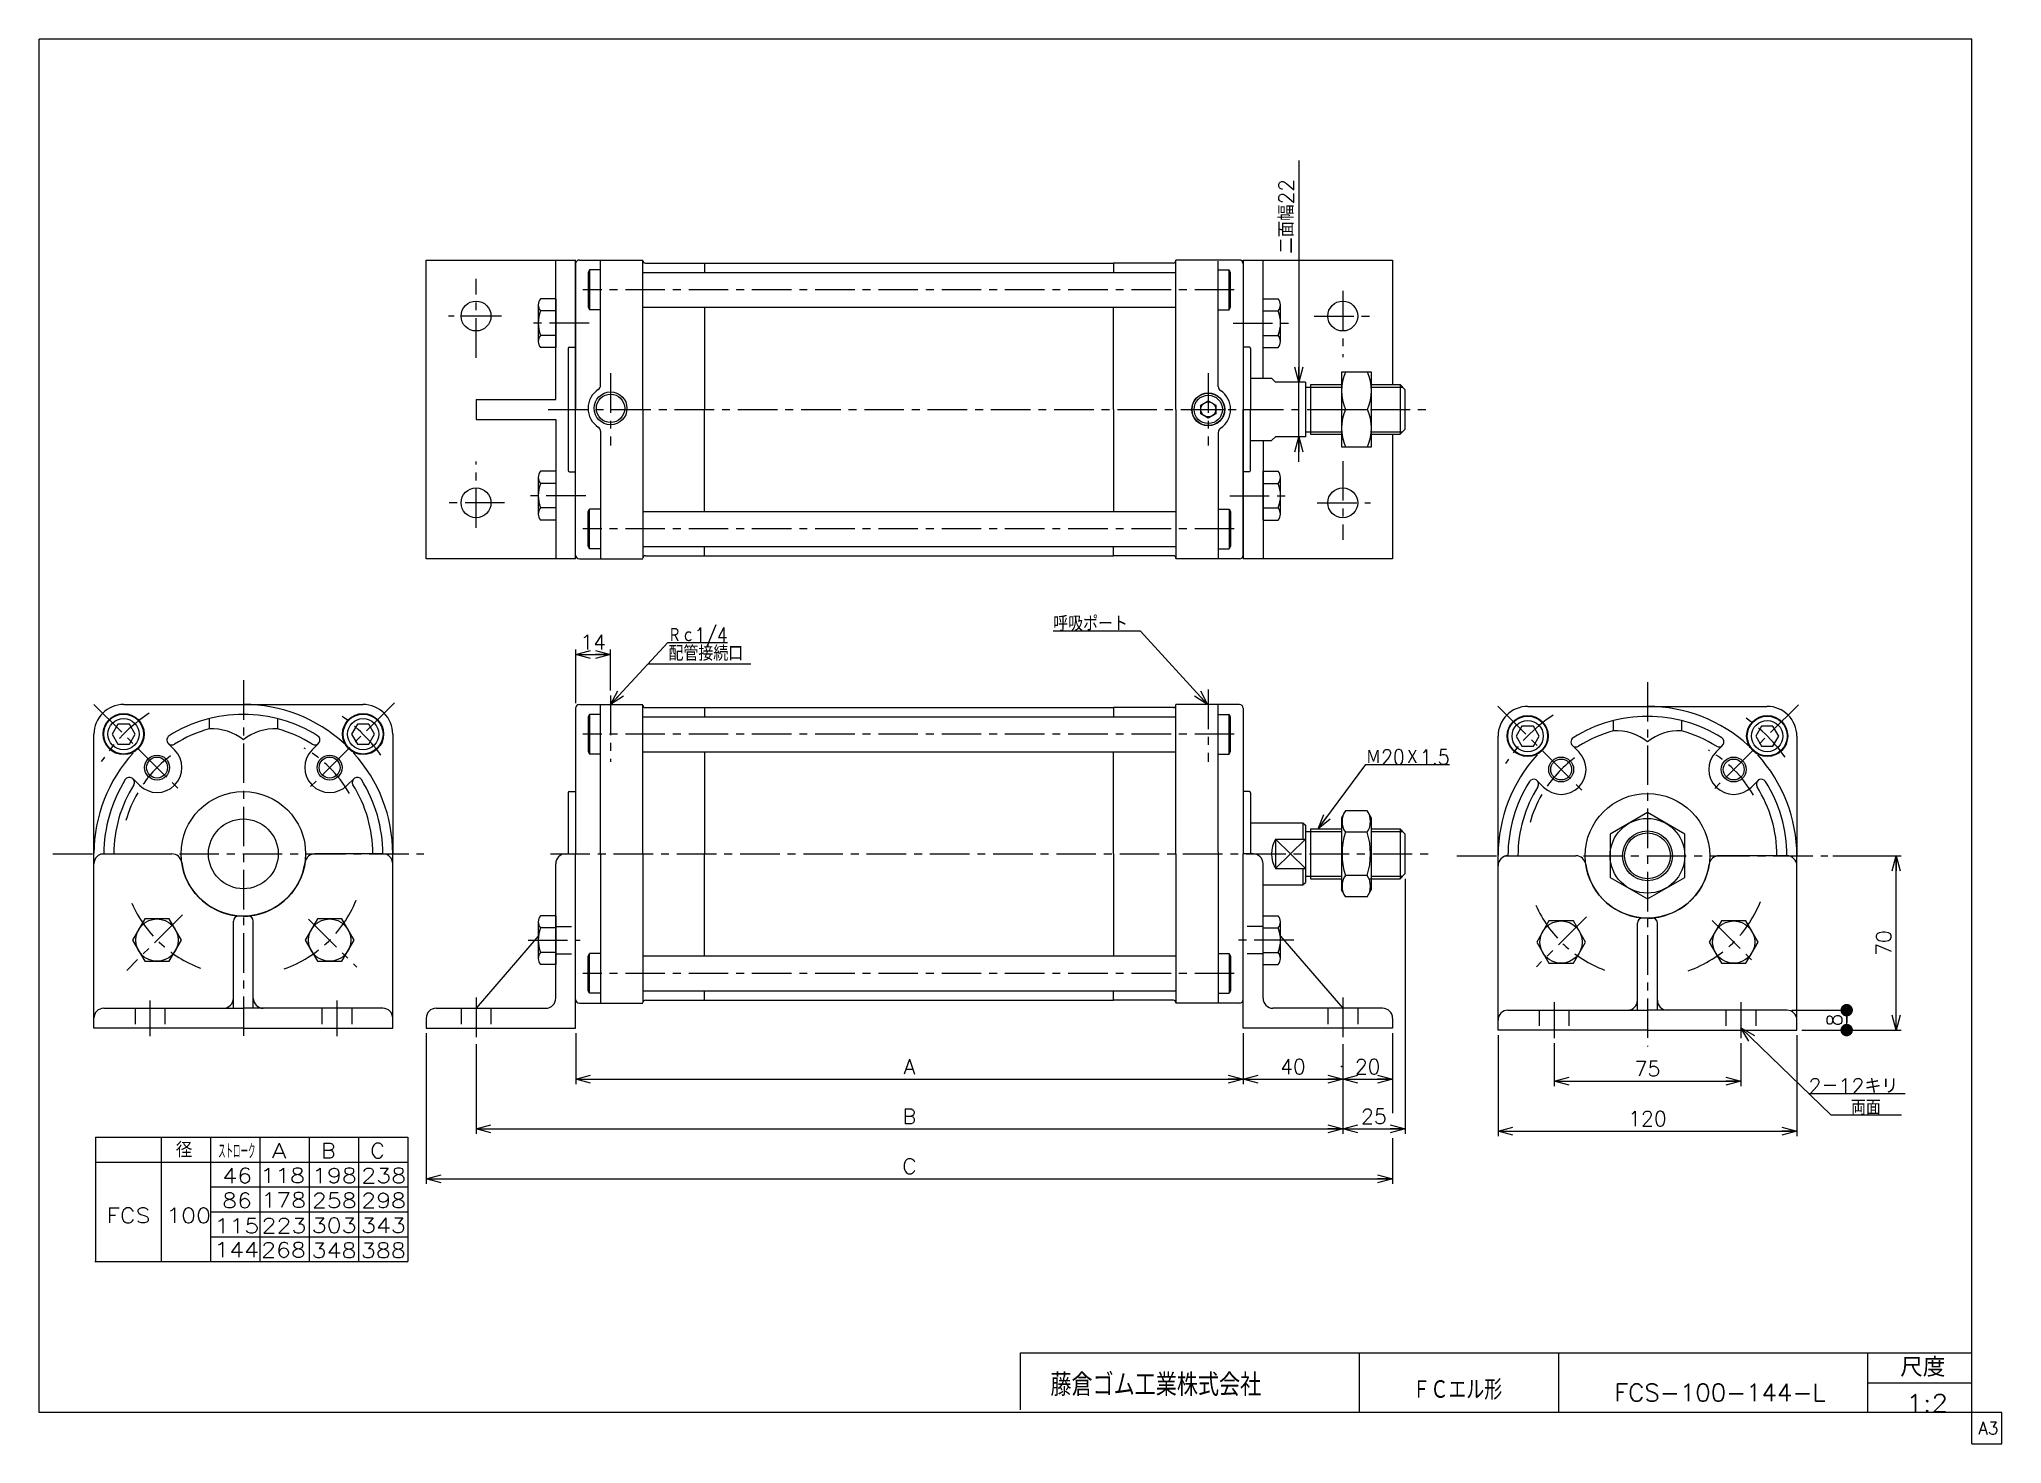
# Model space of a CAD drawing. Header units: millimetres. Extents: x -380 to 408, y -281 to 283.
import ezdxf
from ezdxf.enums import TextEntityAlignment as Align

# ---------------------------------------------------------------- set-up
doc = ezdxf.new("R2010")
doc.units = ezdxf.units.MM
doc.header["$LTSCALE"] = 0.5
doc.header["$PDSIZE"] = 1
doc.linetypes.add('CENTER', pattern=[50.8, 31.75, -6.35, 6.35, -6.35])
doc.linetypes.add('DASHED', pattern=[19.05, 12.7, -6.35])
doc.layers.add('ZUWAKU', color=7, linetype='Continuous')
doc.styles.add('FdaStyle0', font='txt.shx', dxfattribs={"bigfont": 'bigfont'})
doc.dimstyles.new('DaDimRotatedStyle', dxfattribs={"dimtxt": 6, "dimasz": 6.000004, "dimexe": 2, "dimexo": 2, "dimgap": 2, "dimtad": 3, "dimdsep": 46, "dimtxsty": 'FdaStyle0', "dimblk1": 'OPEN30', "dimblk2": 'OPEN30', "dimsah": 1, "dimcen": 0.09, "dimclrd": 4, "dimclre": 4, "dimclrt": 4, "dimadec": 0, "dimazin": 2, "dimtfac": 1, "dimtdec": 4, "dimtmove": 0, "dimatfit": 0, "dimfxl": 1, "dimarcsym": 0})

msp = doc.modelspace()

# ---------------------------------------------------------------- texts
at = {"color": 4, "style": 'FdaStyle0', "width": 0.892857}
msp.add_text('二面幅22', height=6, rotation=90, dxfattribs=at).set_placement((123.727, 197.351), (123.727, 227.351), align=Align.FIT)
at = {"color": 4, "style": 'FdaStyle0'}
for s, height, width, p, p2 in [('配管接続口', 6, 0.833333, (-127.342, 33.87), (-97.342, 33.87)), ('2－12キリ', 6, 0.909091, (330.408, -139.864), (366.408, -139.864)), ('両面', 6, 0.833333, (347.449, -148.511), (359.449, -148.511)), ('   径', 6, 0.952381, (-342.554, -165.587), (-318.554, -165.587)), ('ストローク', 6, 0.416667, (-308.184, -166.09), (-293.184, -166.09)), ('ＦＣエル形', 8, 0.692308, (171.401, -262.858), (207.401, -262.858)), ('FCS-100-144-L', 7, 0.823301, (252.446, -263.488), (337.246, -263.488)), ('1:2', 7, 0.8, (369.666, -267.764), (386.466, -267.764))]:
    msp.add_text(s, height=height, dxfattribs=dict(at, width=width)).set_placement(p, p2, align=Align.FIT)
for s, p, p2 in [('A', (-286.731, -165.843), (-280.731, -165.843)), ('B', (-266.934, -165.843), (-260.934, -165.843)), ('C', (-247.136, -165.843), (-241.136, -165.843)), ('46', (-306.529, -175.843), (-294.529, -175.843)), ('118', (-291.293, -175.819), (-273.293, -175.819)), ('198', (-270.475, -175.843), (-252.475, -175.843)), ('238', (-250.677, -175.843), (-232.677, -175.843)), ('86', (-306.582, -185.843), (-294.582, -185.843)), ('178', (-290.835, -185.697), (-272.835, -185.697)), ('258', (-270.528, -185.843), (-252.528, -185.843)), ('298', (-250.731, -185.843), (-232.731, -185.843)), ('FCS 100', (-353.036, -191.862), (-311.036, -191.862)), ('115', (-309.635, -196.031), (-291.635, -196.031)), ('223', (-290.738, -195.946), (-272.738, -195.946)), ('303', (-270.582, -195.843), (-252.582, -195.843)), ('343', (-250.784, -195.843), (-232.784, -195.843)), ('144', (-309.773, -205.556), (-291.773, -205.556)), ('268', (-290.942, -205.697), (-272.942, -205.697)), ('348', (-270.635, -205.843), (-252.635, -205.843)), ('388', (-250.837, -205.843), (-232.837, -205.843))]:
    msp.add_text(s, height=6, dxfattribs=at).set_placement(p, p2, align=Align.FIT)
at = {"layer": 'ZUWAKU', "color": 4, "style": 'FdaStyle0'}
for s, height, width, p, p2 in [('藤倉ゴム工業株式会社', 9, 0.652778, (26.025, -261.362), (110.625, -261.362)), ('尺度', 7.6, 0.749175, (367.23, -253.607), (385.39, -253.607))]:
    msp.add_text(s, height=height, dxfattribs=dict(at, width=width)).set_placement(p, p2, align=Align.FIT)
at = {"layer": 'ZUWAKU', "color": 7, "style": 'FdaStyle0', "width": 0.8}
msp.add_text('A3', height=5, dxfattribs=at).set_placement((398.615, -276.797), (406.615, -276.797), align=Align.FIT)

# ---------------------------------------------------------------- blocks, each defined once
blk = doc.blocks.new('_OPEN30')
at = {"color": 0, "linetype": 'ByBlock', "lineweight": -2}
for p, q in [((-1, 0.267949), (0, 0)), ((0, 0), (-1, -0.267949)), ((0, 0), (-1, 0))]:
    blk.add_line(p, q, dxfattribs=at)
blk = doc.blocks.new('DC_GROUP_Φ100_1')
at = {"color": 4, "linetype": 'Continuous', "lineweight": 13}
for p, q in [((-252.28, 8.42), (-254.59, 4.42)), ((-247.66, 8.42), (-252.28, 8.42)), ((-245.35, 4.42), (-247.66, 8.42)), ((-254.59, 4.42), (-252.28, 0.42)), ((-252.28, 0.42), (-247.66, 0.42)), ((-247.66, 0.42), (-245.35, 4.42))]:
    blk.add_line(p, q, dxfattribs=at)
for radius in [8.25, 8, 6.27]:
    blk.add_circle((-249.97, 4.42), radius, dxfattribs=at)
blk = doc.blocks.new('DC_GROUP_Φ100_2')
at = {"color": 4, "linetype": 'Continuous', "lineweight": 13}
for p, q in [((-348.44, 8.42), (-350.75, 4.42)), ((-343.82, 8.42), (-348.44, 8.42)), ((-341.51, 4.42), (-343.82, 8.42)), ((-350.75, 4.42), (-348.44, 0.42)), ((-348.44, 0.42), (-343.82, 0.42)), ((-343.82, 0.42), (-341.51, 4.42))]:
    blk.add_line(p, q, dxfattribs=at)
for radius in [8.25, 8, 6.27]:
    blk.add_circle((-346.13, 4.42), radius, dxfattribs=at)
blk = doc.blocks.new('*D3')
at = {"color": 4, "linetype": 'Continuous', "lineweight": 13}
for p, q in [((-164.61, 16.84), (-164.61, 38.34)), ((-164.61, 36.34), (-150.61, 36.34)), ((-150.61, 21.91), (-150.61, 38.34))]:
    blk.add_line(p, q, dxfattribs=at)
at = {"color": 4, "xscale": 6.000005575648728, "yscale": 5.999978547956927}
for p, rotation in [((-164.61, 36.34), 180), ((-150.61, 36.34), 360)]:
    blk.add_blockref('_OPEN30', p, dxfattribs=dict(at, rotation=rotation))
at = {"color": 4, "insert": (-157.61, 38.34), "char_height": 6, "width": 22.5, "attachment_point": 8, "style": 'FdaStyle0'}
blk.add_mtext('\\T1.00;14', dxfattribs=at)
blk = doc.blocks.new('DC_GROUP_Φ100_3')
at = {"color": 4, "linetype": 'Continuous', "lineweight": 13}
for p, q in [((-172.61, -68.5), (-178.71, -68.5)), ((-172.61, -68.5), (-172.61, -88.13)), ((-179.61, -70.95), (-179.61, -85.67)), ((-172.61, -73.4), (-178.71, -73.4)), ((-172.61, -83.22), (-178.71, -83.22)), ((-172.61, -88.13), (-178.71, -88.13))]:
    blk.add_line(p, q, dxfattribs=at)
for centre, radius, start, end in [((-175.83, -70.95), 3.78, 139.5701, 220.4299), ((-165.84, -78.31), 13.78, 159.13594, 200.86406), ((-175.83, -85.67), 3.78, 139.5701, 220.4299)]:
    blk.add_arc(centre, radius, start, end, dxfattribs=at)
blk = doc.blocks.new('DC_GROUP_Φ100_4')
at = {"color": 4, "linetype": 'Continuous', "lineweight": 13}
for p, q in [((-337.61, -69.81), (-342.51, -78.31)), ((-327.79, -69.81), (-337.61, -69.81)), ((-322.88, -78.31), (-327.79, -69.81)), ((-342.51, -78.31), (-337.61, -86.81)), ((-327.79, -86.81), (-322.88, -78.31)), ((-337.61, -86.81), (-327.79, -86.81))]:
    blk.add_line(p, q, dxfattribs=at)
blk.add_circle((-332.7, -78.31), 8.5, dxfattribs=at)
blk = doc.blocks.new('DC_GROUP_Φ100_5')
at = {"color": 4, "linetype": 'Continuous', "lineweight": 13}
for p, q in [((-268.31, -69.81), (-273.22, -78.31)), ((-258.49, -69.81), (-268.31, -69.81)), ((-253.59, -78.31), (-258.49, -69.81)), ((-273.22, -78.31), (-268.31, -86.81)), ((-258.49, -86.81), (-253.59, -78.31)), ((-268.31, -86.81), (-258.49, -86.81))]:
    blk.add_line(p, q, dxfattribs=at)
blk.add_circle((-263.4, -78.31), 8.5, dxfattribs=at)
blk = doc.blocks.new('DC_GROUP_Φ100_6')
at = {"color": 4, "linetype": 'Continuous', "lineweight": 25}
for p, q in [((144.46, -26.34), (142.83, -29.16)), ((142.83, -29.16), (142.83, -58.16)), ((153.2, -26.34), (144.46, -26.34)), ((153.2, -26.34), (154.83, -29.16)), ((154.83, -29.16), (154.83, -58.16)), ((154.83, -29.16), (154.83, -58.16)), ((153.2, -35), (144.46, -35)), ((153.2, -52.32), (144.46, -52.32)), ((144.46, -60.98), (142.83, -58.16)), ((153.2, -60.98), (144.46, -60.98)), ((153.2, -60.98), (154.83, -58.16))]:
    blk.add_line(p, q, dxfattribs=at)
for centre, radius, start, end in [((150.78, -30.67), 7.67, 145.61111, 214.38889), ((146.87, -30.67), 7.67, 325.61111, 34.38889), ((171.78, -43.66), 28.66, 162.41111, 197.58889), ((125.88, -43.66), 28.66, 342.41112, 17.5889), ((150.78, -56.65), 7.67, 145.61111, 214.38889), ((146.87, -56.65), 7.67, 325.61111, 34.38889)]:
    blk.add_arc(centre, radius, start, end, dxfattribs=at)
blk = doc.blocks.new('DC_GROUP_Φ100_7')
at = {"color": 4, "linetype": 'Continuous', "lineweight": 25}
for p, q in [((133.48, -33.66), (152.68, -7.79)), ((152.68, -7.79), (186.28, -7.79))]:
    blk.add_line(p, q, dxfattribs=at)
at = {"color": 4, "xscale": 6.000005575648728, "yscale": 5.999978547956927, "rotation": 233.4269690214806}
blk.add_blockref('_OPEN30', (133.48, -33.66), dxfattribs=at)
at = {"color": 4, "style": 'FdaStyle0', "width": 0.756757}
blk.add_text('Ｍ20Ｘ1.5', height=6, dxfattribs=at).set_placement((152.68, -7.79), (186.28, -7.79), align=Align.FIT)
blk = doc.blocks.new('DC_GROUP_Φ100_8')
at = {"color": 4, "linetype": 'Continuous', "lineweight": 25}
for p, q in [((-150.61, 16.34), (-127.64, 41.18)), ((-127.64, 41.18), (-103.64, 41.18))]:
    blk.add_line(p, q, dxfattribs=at)
at = {"color": 4, "xscale": 6.000005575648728, "yscale": 5.999978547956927, "rotation": 227.2364870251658}
blk.add_blockref('_OPEN30', (-150.61, 16.34), dxfattribs=at)
at = {"color": 4, "style": 'FdaStyle0', "width": 0.740741}
blk.add_text('Ｒｃ1/4', height=6, dxfattribs=at).set_placement((-127.64, 41.18), (-103.64, 41.18), align=Align.FIT)
blk = doc.blocks.new('DC_GROUP_Φ100_9')
at = {"color": 4, "linetype": 'Continuous', "lineweight": 13}
for p, q in [((311.51, 7.64), (309.2, 3.64)), ((309.2, 3.64), (311.51, -0.36)), ((316.13, 7.64), (311.51, 7.64)), ((318.44, 3.64), (316.13, 7.64)), ((316.13, -0.36), (318.44, 3.64)), ((311.51, -0.36), (316.13, -0.36))]:
    blk.add_line(p, q, dxfattribs=at)
for radius in [8.25, 8, 6.27]:
    blk.add_circle((313.82, 3.64), radius, dxfattribs=at)
blk = doc.blocks.new('DC_GROUP_Φ100_10')
at = {"color": 4, "linetype": 'Continuous', "lineweight": 13}
for p, q in [((215.34, 7.64), (213.03, 3.64)), ((213.03, 3.64), (215.34, -0.36)), ((219.96, 7.64), (215.34, 7.64)), ((222.27, 3.64), (219.96, 7.64)), ((219.96, -0.36), (222.27, 3.64)), ((215.34, -0.36), (219.96, -0.36))]:
    blk.add_line(p, q, dxfattribs=at)
for radius in [8.25, 8, 6.27]:
    blk.add_circle((217.65, 3.64), radius, dxfattribs=at)
blk = doc.blocks.new('DC_GROUP_Φ100_11')
at = {"color": 4, "linetype": 'Continuous', "lineweight": 13}
for p, q in [((265.74, -27.12), (250.74, -35.78)), ((280.74, -35.78), (265.74, -27.12)), ((250.74, -35.78), (250.74, -53.1)), ((280.74, -53.1), (280.74, -35.78)), ((250.74, -53.1), (265.74, -61.76)), ((265.74, -61.76), (280.74, -53.1))]:
    blk.add_line(p, q, dxfattribs=at)
for radius in [15, 10, 9.19]:
    blk.add_circle((265.74, -44.44), radius, dxfattribs=at)
blk = doc.blocks.new('DC_GROUP_Φ100_12')
at = {"color": 4, "linetype": 'Continuous', "lineweight": 13}
for p, q in [((62.12, 45.82), (27.12, 45.82)), ((89.14, 16.34), (62.12, 45.82))]:
    blk.add_line(p, q, dxfattribs=at)
at = {"color": 4, "xscale": 6.000005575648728, "yscale": 5.999978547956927, "rotation": 312.4933532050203}
blk.add_blockref('_OPEN30', (89.14, 16.34), dxfattribs=at)
at = {"color": 4, "style": 'FdaStyle0', "width": 0.833333}
blk.add_text('呼吸ポート', height=6, dxfattribs=at).set_placement((27.12, 45.82), (57.12, 45.82), align=Align.FIT)
blk = doc.blocks.new('*D14')
at = {"color": 4, "linetype": 'Continuous', "lineweight": 13}
for p, q in [((228.24, -119.62), (228.24, -136.98)), ((303.24, -119.62), (303.24, -136.98)), ((228.24, -134.98), (303.24, -134.98))]:
    blk.add_line(p, q, dxfattribs=at)
at = {"color": 4, "xscale": 6.000005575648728, "yscale": 5.999978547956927}
for p, rotation in [((228.24, -134.98), 180), ((303.24, -134.98), 360)]:
    blk.add_blockref('_OPEN30', p, dxfattribs=dict(at, rotation=rotation))
at = {"color": 4, "insert": (265.74, -132.98), "char_height": 6, "width": 22.5, "attachment_point": 8, "style": 'FdaStyle0'}
blk.add_mtext('\\T1.00;75', dxfattribs=at)
blk = doc.blocks.new('*D15')
at = {"color": 4, "linetype": 'Continuous', "lineweight": 13}
for p, q in [((205.74, -116.44), (205.74, -156.98)), ((325.74, -116.44), (325.74, -156.98)), ((205.74, -154.98), (325.74, -154.98))]:
    blk.add_line(p, q, dxfattribs=at)
at = {"color": 4, "xscale": 6.000005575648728, "yscale": 5.999978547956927}
for p, rotation in [((205.74, -154.98), 180), ((325.74, -154.98), 360)]:
    blk.add_blockref('_OPEN30', p, dxfattribs=dict(at, rotation=rotation))
at = {"color": 4, "insert": (265.74, -152.98), "char_height": 6, "width": 30, "attachment_point": 8, "style": 'FdaStyle0'}
blk.add_mtext('\\T1.00;120', dxfattribs=at)
blk = doc.blocks.new('_DOT')
at = {"color": 0, "linetype": 'ByBlock', "lineweight": -2}
blk.add_line((-0.5, 0), (-1, 0), dxfattribs=at)
at = {"color": 0, "linetype": 'ByBlock', "const_width": 0.5}
blk.add_lwpolyline([(-0.25, 0, 1), (0.25, 0, 1)], format="xyb", close=True, dxfattribs=at)
blk = doc.blocks.new('*D16')
at = {"color": 4, "linetype": 'Continuous', "lineweight": 13}
for p, q in [((323.74, -106.44), (347.74, -106.44)), ((345.74, -114.44), (345.74, -106.44)), ((327.74, -114.44), (347.74, -114.44))]:
    blk.add_line(p, q, dxfattribs=at)
at = {"color": 4, "xscale": 5, "yscale": 5}
for p, rotation in [((345.74, -106.44), 90), ((345.74, -114.44), 270)]:
    blk.add_blockref('_DOT', p, dxfattribs=dict(at, rotation=rotation))
at = {"color": 4, "insert": (343.74, -110.44), "char_height": 6, "width": 15, "attachment_point": 8, "rotation": 90, "style": 'FdaStyle0'}
blk.add_mtext('\\T1.00;8', dxfattribs=at)
blk = doc.blocks.new('*D17')
at = {"color": 4, "linetype": 'Continuous', "lineweight": 13}
for p, q in [((340.18, -44.44), (367.63, -44.44)), ((365.63, -114.44), (365.63, -44.44)), ((327.74, -114.44), (367.63, -114.44))]:
    blk.add_line(p, q, dxfattribs=at)
at = {"color": 4, "xscale": 6.000005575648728, "yscale": 5.999978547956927}
for p, rotation in [((365.63, -44.44), 90), ((365.63, -114.44), 270)]:
    blk.add_blockref('_OPEN30', p, dxfattribs=dict(at, rotation=rotation))
at = {"color": 4, "insert": (363.63, -79.44), "char_height": 6, "width": 22.5, "attachment_point": 8, "rotation": 90, "style": 'FdaStyle0'}
blk.add_mtext('\\T1.00;70', dxfattribs=at)
blk = doc.blocks.new('DC_GROUP_Φ100_13')
at = {"color": 4, "linetype": 'Continuous', "lineweight": 13}
for p, q in [((111.39, -88.13), (111.39, -68.5)), ((111.39, -68.5), (117.48, -68.5)), ((111.39, -73.4), (117.48, -73.4)), ((118.39, -85.67), (118.39, -70.95)), ((111.39, -83.22), (117.48, -83.22)), ((111.39, -88.13), (117.48, -88.13))]:
    blk.add_line(p, q, dxfattribs=at)
for centre, radius, start, end in [((114.6, -70.95), 3.78, 319.5701, 40.4299), ((104.61, -78.31), 13.78, 339.13594, 20.86406), ((114.6, -85.67), 3.78, 319.5701, 40.4299)]:
    blk.add_arc(centre, radius, start, end, dxfattribs=at)
blk = doc.blocks.new('DC_GROUP_Φ100_14')
at = {"color": 4, "linetype": 'Continuous', "lineweight": 13}
for p, q in [((226.18, -70.59), (221.27, -79.09)), ((236, -70.59), (226.18, -70.59)), ((240.9, -79.09), (236, -70.59)), ((221.27, -79.09), (226.18, -87.59)), ((236, -87.59), (240.9, -79.09)), ((226.18, -87.59), (236, -87.59))]:
    blk.add_line(p, q, dxfattribs=at)
blk.add_circle((231.09, -79.09), 8.5, dxfattribs=at)
blk = doc.blocks.new('DC_GROUP_Φ100_15')
at = {"color": 4, "linetype": 'Continuous', "lineweight": 13}
for p, q in [((295.48, -70.59), (290.57, -79.09)), ((305.29, -70.59), (295.48, -70.59)), ((310.2, -79.09), (305.29, -70.59)), ((290.57, -79.09), (295.48, -87.59)), ((305.29, -87.59), (310.2, -79.09)), ((295.48, -87.59), (305.29, -87.59))]:
    blk.add_line(p, q, dxfattribs=at)
blk.add_circle((300.39, -79.09), 8.5, dxfattribs=at)
blk = doc.blocks.new('*D21')
at = {"color": 4, "linetype": 'Continuous', "lineweight": 13}
for p, q in [((-164.61, -115.66), (-164.61, -136.11)), ((103.39, -115.66), (103.39, -136.11)), ((-164.61, -134.11), (103.39, -134.11))]:
    blk.add_line(p, q, dxfattribs=at)
at = {"color": 4, "xscale": 6.000005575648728, "yscale": 5.999978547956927}
for p, rotation in [((-164.61, -134.11), 180), ((103.39, -134.11), 360)]:
    blk.add_blockref('_OPEN30', p, dxfattribs=dict(at, rotation=rotation))
at = {"color": 4, "insert": (-30.61, -132.11), "char_height": 6, "width": 15, "attachment_point": 8, "style": 'FdaStyle0'}
blk.add_mtext('\\T1.00;A', dxfattribs=at)
blk = doc.blocks.new('*D22')
at = {"color": 4, "linetype": 'Continuous', "lineweight": 13}
for p, q in [((103.39, -115.66), (103.39, -136.11)), ((143.39, -120.1), (143.39, -136.11)), ((103.39, -134.11), (143.39, -134.11))]:
    blk.add_line(p, q, dxfattribs=at)
at = {"color": 4, "xscale": 6.000005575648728, "yscale": 5.999978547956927}
for p, rotation in [((103.39, -134.11), 180), ((143.39, -134.11), 360)]:
    blk.add_blockref('_OPEN30', p, dxfattribs=dict(at, rotation=rotation))
at = {"color": 4, "insert": (123.39, -132.11), "char_height": 6, "width": 22.5, "attachment_point": 8, "style": 'FdaStyle0'}
blk.add_mtext('\\T1.00;40', dxfattribs=at)
blk = doc.blocks.new('*D23')
at = {"color": 4, "linetype": 'Continuous', "lineweight": 13}
for p, q in [((163.39, -115.66), (163.39, -136.11)), ((143.39, -120.1), (143.39, -136.11)), ((143.39, -134.11), (163.39, -134.11))]:
    blk.add_line(p, q, dxfattribs=at)
at = {"color": 4, "xscale": 6.000005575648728, "yscale": 5.999978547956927}
for p, rotation in [((143.39, -134.11), 180), ((163.39, -134.11), 360)]:
    blk.add_blockref('_OPEN30', p, dxfattribs=dict(at, rotation=rotation))
at = {"color": 4, "insert": (153.39, -132.11), "char_height": 6, "width": 22.5, "attachment_point": 8, "style": 'FdaStyle0'}
blk.add_mtext('\\T1.00;20', dxfattribs=at)
blk = doc.blocks.new('DC_GROUP_Φ100_16')
at = {"color": 4, "linetype": 'Continuous', "lineweight": 13}
for p, q in [((154.89, 149.8), (142.89, 149.8)), ((142.89, 149.8), (142.89, 119.8)), ((154.89, 119.8), (154.89, 149.8)), ((144.51, 134.8), (153.28, 134.8)), ((142.89, 119.8), (154.89, 119.8))]:
    blk.add_line(p, q, dxfattribs=at)
for centre, start, end in [((160.96, 142.3), 155.49503, 204.50497), ((136.82, 142.3), 335.49503, 24.50497), ((160.96, 127.3), 155.49503, 204.50497), ((136.82, 127.3), 335.49503, 24.50497)]:
    blk.add_arc(centre, 18.08, start, end, dxfattribs=at)
blk = doc.blocks.new('DC_GROUP_Φ100_17')
at = {"color": 4, "linetype": 'Continuous', "lineweight": 13}
for p, q in [((111.39, 90.34), (111.39, 109.97)), ((111.39, 109.97), (117.48, 109.97)), ((111.39, 105.06), (117.48, 105.06)), ((118.39, 92.79), (118.39, 107.52)), ((111.39, 95.25), (117.48, 95.25)), ((111.39, 90.34), (117.48, 90.34))]:
    blk.add_line(p, q, dxfattribs=at)
for centre, radius, start, end in [((114.6, 107.52), 3.78, 319.5701, 40.4299), ((104.61, 100.16), 13.78, 339.13594, 20.86406), ((114.6, 92.79), 3.78, 319.5701, 40.4299)]:
    blk.add_arc(centre, radius, start, end, dxfattribs=at)
blk = doc.blocks.new('DC_GROUP_Φ100_18')
at = {"color": 4, "linetype": 'Continuous', "lineweight": 13}
for p, q in [((111.39, 159.64), (111.39, 179.27)), ((111.39, 179.27), (117.48, 179.27)), ((111.39, 174.36), (117.48, 174.36)), ((118.39, 162.09), (118.39, 176.81)), ((111.39, 164.54), (117.48, 164.54)), ((111.39, 159.64), (117.48, 159.64))]:
    blk.add_line(p, q, dxfattribs=at)
for centre, radius, start, end in [((114.6, 176.81), 3.78, 319.5701, 40.4299), ((104.61, 169.45), 13.78, 339.13594, 20.86406), ((114.6, 162.09), 3.78, 319.5701, 40.4299)]:
    blk.add_arc(centre, radius, start, end, dxfattribs=at)
blk = doc.blocks.new('DC_GROUP_Φ100_19')
at = {"color": 4, "linetype": 'Continuous', "lineweight": 13}
for p, q in [((-179.61, 176.81), (-179.61, 162.09)), ((-172.61, 179.27), (-178.71, 179.27)), ((-172.61, 174.36), (-178.71, 174.36)), ((-172.61, 179.27), (-172.61, 159.64)), ((-172.61, 164.54), (-178.71, 164.54)), ((-172.61, 159.64), (-178.71, 159.64))]:
    blk.add_line(p, q, dxfattribs=at)
for centre, radius, start, end in [((-175.83, 176.81), 3.78, 139.5701, 220.4299), ((-165.84, 169.45), 13.78, 159.13594, 200.86406), ((-175.83, 162.09), 3.78, 139.5701, 220.4299)]:
    blk.add_arc(centre, radius, start, end, dxfattribs=at)
blk = doc.blocks.new('DC_GROUP_Φ100_20')
at = {"color": 4, "linetype": 'Continuous', "lineweight": 13}
for p, q in [((-179.61, 107.52), (-179.61, 92.79)), ((-172.61, 109.97), (-178.71, 109.97)), ((-172.61, 105.06), (-178.71, 105.06)), ((-172.61, 109.97), (-172.61, 90.34)), ((-172.61, 95.25), (-178.71, 95.25)), ((-172.61, 90.34), (-178.71, 90.34))]:
    blk.add_line(p, q, dxfattribs=at)
for centre, radius, start, end in [((-175.83, 107.52), 3.78, 139.5701, 220.4299), ((-165.84, 100.16), 13.78, 159.13594, 200.86406), ((-175.83, 92.79), 3.78, 139.5701, 220.4299)]:
    blk.add_arc(centre, radius, start, end, dxfattribs=at)
blk = doc.blocks.new('*D29')
at = {"color": 4, "linetype": 'Continuous', "lineweight": 13}
for p, q in [((-204.61, -120.1), (-204.61, -156.11)), ((143.39, -120.1), (143.39, -156.11)), ((-204.61, -154.11), (143.39, -154.11))]:
    blk.add_line(p, q, dxfattribs=at)
at = {"color": 4, "xscale": 6.000005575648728, "yscale": 5.999978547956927}
for p, rotation in [((-204.61, -154.11), 180), ((143.39, -154.11), 360)]:
    blk.add_blockref('_OPEN30', p, dxfattribs=dict(at, rotation=rotation))
at = {"color": 4, "insert": (-30.61, -152.11), "char_height": 6, "width": 15, "attachment_point": 8, "style": 'FdaStyle0'}
blk.add_mtext('\\T1.00;B', dxfattribs=at)
blk = doc.blocks.new('*D30')
at = {"color": 4, "linetype": 'Continuous', "lineweight": 13}
for p, q in [((168.39, -53.66), (168.39, -156.11)), ((143.39, -120.1), (143.39, -156.11)), ((143.39, -154.11), (168.39, -154.11))]:
    blk.add_line(p, q, dxfattribs=at)
at = {"color": 4, "xscale": 6.000005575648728, "yscale": 5.999978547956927}
for p, rotation in [((143.39, -154.11), 180), ((168.39, -154.11), 360)]:
    blk.add_blockref('_OPEN30', p, dxfattribs=dict(at, rotation=rotation))
at = {"color": 4, "insert": (155.89, -152.11), "char_height": 6, "width": 22.5, "attachment_point": 8, "style": 'FdaStyle0'}
blk.add_mtext('\\T1.00;25', dxfattribs=at)
blk = doc.blocks.new('DC_GROUP_Φ100_21')
at = {"color": 4, "linetype": 'Continuous', "lineweight": 13}
for p, q in [((-224.61, -115.66), (-224.61, -176.11)), ((163.39, -115.66), (163.39, -147.81)), ((163.39, -157.82), (163.39, -176.11)), ((-224.61, -174.11), (163.39, -174.11))]:
    blk.add_line(p, q, dxfattribs=at)
at = {"color": 4, "xscale": 6.000005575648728, "yscale": 5.999978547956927}
for p, rotation in [((-224.61, -174.11), 180), ((163.39, -174.11), 360)]:
    blk.add_blockref('_OPEN30', p, dxfattribs=dict(at, rotation=rotation))
at = {"color": 4, "style": 'FdaStyle0'}
blk.add_text('C', height=6, dxfattribs=at).set_placement((-33.61, -172.11), (-27.61, -172.11), align=Align.FIT)

# ---------------------------------------------------------------- dimensions: what is measured, and where the dimension line sits
at = {"linetype": 'Continuous', "lineweight": 13}
for base, p1, p2, picture, middle in [((-150.615, 36.338), (-164.615, 14.838), (-150.615, 19.911), '*D3', (-157.615, 36.338)), ((168.385, -154.106), (143.385, -118.101), (168.385, -51.662), '*D30', (155.885, -154.106)), ((143.385, -134.106), (103.385, -113.662), (143.385, -118.101), '*D22', (123.385, -134.106)), ((163.385, -134.106), (143.385, -118.101), (163.385, -113.662), '*D23', (153.385, -134.106)), ((325.737, -154.983), (205.737, -114.441), (325.737, -114.441), '*D15', (265.737, -154.983)), ((303.237, -134.983), (228.237, -117.624), (303.237, -117.624), '*D14', (265.737, -134.983))]:
    dim = msp.add_linear_dim(base=base, p1=p1, p2=p2, dimstyle='DaDimRotatedStyle', override={"dimtxt": 6, "dimasz": 6.000004, "dimexe": 2, "dimexo": 2, "dimgap": 2, "dimtad": 3, "dimtih": 0, "dimtoh": 0, "dimdec": 2, "dimzin": 8, "dimtxsty": 'FdaStyle0', "dimblk1": 'OPEN30', "dimblk2": 'OPEN30', "dimsah": 1, "dimclrd": 4, "dimclre": 4, "dimclrt": 4, "dimazin": 2, "dimtofl": 1, "dimatfit": 0, "dimtolj": 0, "dimtzin": 8}, dxfattribs=at)
    dim.commit()
    dim.dimension.update_dxf_attribs({"geometry": picture, "text_midpoint": middle})
for base, p2, override, picture, middle in [((365.626, -44.441), (338.178, -44.441), {"dimtxt": 6, "dimasz": 6.000004, "dimexe": 2, "dimexo": 2, "dimgap": 2, "dimtad": 3, "dimtih": 0, "dimtoh": 0, "dimdec": 2, "dimzin": 8, "dimtxsty": 'FdaStyle0', "dimblk1": 'OPEN30', "dimblk2": 'OPEN30', "dimsah": 1, "dimclrd": 4, "dimclre": 4, "dimclrt": 4, "dimazin": 2, "dimtofl": 1, "dimatfit": 0, "dimtolj": 0, "dimtzin": 8}, '*D17', (365.626, -79.441)), ((345.737, -106.441), (321.737, -106.441), {"dimtxt": 6, "dimasz": 5, "dimexe": 2, "dimexo": 2, "dimgap": 2, "dimtad": 3, "dimtih": 0, "dimtoh": 0, "dimdec": 2, "dimzin": 8, "dimtxsty": 'FdaStyle0', "dimblk1": 'DOT', "dimblk2": 'DOT', "dimsah": 1, "dimclrd": 4, "dimclre": 4, "dimclrt": 4, "dimazin": 2, "dimtofl": 1, "dimatfit": 0, "dimtolj": 0, "dimtzin": 8}, '*D16', (345.737, -110.441))]:
    dim = msp.add_linear_dim(base=base, p1=(325.737, -114.441), p2=p2, angle=90, dimstyle='DaDimRotatedStyle', override=override, dxfattribs=at)
    dim.commit()
    dim.dimension.update_dxf_attribs({"geometry": picture, "text_midpoint": middle})
for base, p1, p2, text, picture, middle in [((143.385, -154.106), (-204.615, -118.101), (143.385, -118.101), 'B', '*D29', (-30.615, -154.106)), ((103.385, -134.106), (-164.615, -113.662), (103.385, -113.662), 'A', '*D21', (-30.615, -134.106))]:
    dim = msp.add_linear_dim(base=base, p1=p1, p2=p2, text=text, dimstyle='DaDimRotatedStyle', override={"dimtxt": 6, "dimasz": 6.000004, "dimexe": 2, "dimexo": 2, "dimgap": 2, "dimtad": 3, "dimtih": 0, "dimtoh": 0, "dimdec": 2, "dimzin": 8, "dimtxsty": 'FdaStyle0', "dimblk1": 'OPEN30', "dimblk2": 'OPEN30', "dimsah": 1, "dimclrd": 4, "dimclre": 4, "dimclrt": 4, "dimazin": 2, "dimtofl": 1, "dimatfit": 0, "dimtolj": 0, "dimtzin": 8}, dxfattribs=at)
    dim.commit()
    dim.dimension.update_dxf_attribs({"geometry": picture, "text_midpoint": middle})

# ---------------------------------------------------------------- linework, layer by layer
at = {"color": 4, "linetype": 'Continuous', "lineweight": 13}
for p, q in [((125.727, 234.786), (125.727, 145.804)), ((-224.608, 194.804), (-164.608, 194.804)), ((-224.608, 74.804), (-224.608, 194.804)), ((-164.615, 74.804), (-164.615, 194.804)), ((103.385, 194.804), (103.385, 74.804)), ((103.385, 194.804), (163.378, 194.804)), ((163.378, 194.804), (163.378, 144.804)), ((116.385, 145.804), (114.812, 147.304)), ((128.385, 145.804), (116.385, 145.804)), ((125.727, 123.804), (125.727, 145.804)), ((-204.615, 138.804), (-204.615, 130.804)), ((116.385, 123.804), (114.812, 122.304)), ((128.385, 123.804), (116.385, 123.804)), ((125.727, 113.804), (125.727, 123.804)), ((163.378, 124.804), (163.378, 74.804)), ((-164.615, 74.804), (-224.608, 74.804)), ((163.378, 74.804), (103.378, 74.804)), ((-135.572, 32.603), (-94.276, 32.603)), ((303.237, -113.541), (339.334, -148.511)), ((330.408, -139.864), (369.272, -139.864)), ((339.334, -148.511), (367.758, -148.511)), ((-357.4, -157.422), (-231.992, -157.422)), ((-357.4, -157.422), (-357.4, -207.422)), ((-330.981, -157.422), (-330.981, -207.422)), ((-311.183, -157.422), (-311.183, -207.422)), ((-291.385, -157.422), (-291.385, -207.422)), ((-271.588, -157.422), (-271.588, -207.422)), ((-251.79, -157.422), (-251.79, -207.422)), ((-231.992, -157.422), (-231.992, -207.422)), ((-357.4, -167.422), (-231.992, -167.422)), ((-311.183, -177.422), (-231.992, -177.422)), ((-311.136, -187.422), (-231.992, -187.422)), ((-311.183, -197.422), (-231.992, -197.422)), ((-357.741, -207.422), (-231.992, -207.422))]:
    msp.add_line(p, q, dxfattribs=at)
at = {"color": 4, "linetype": 'Continuous', "lineweight": 25}
for p, q in [((-172.615, 138.804), (-172.615, 194.804)), ((-164.615, 193.304), (-164.615, 134.804)), ((-164.615, 193.304), (-164.615, 134.804)), ((-163.115, 194.804), (-137.615, 194.804)), ((-163.115, 194.804), (-137.615, 194.804)), ((-163.115, 194.804), (-137.615, 194.804)), ((-159.015, 190.804), (-159.615, 189.765)), ((-159.015, 190.804), (-159.615, 189.765)), ((-159.615, 189.765), (-159.615, 175.843)), ((-159.615, 189.765), (-159.615, 175.843)), ((-159.015, 190.804), (-159.015, 174.804)), ((-154.615, 190.804), (-159.015, 190.804)), ((-159.015, 190.804), (-159.015, 174.804)), ((-154.615, 144.462), (-154.615, 194.804)), ((-137.615, 134.804), (-137.615, 194.554)), ((-137.615, 134.804), (-137.615, 194.554)), ((-137.615, 189.804), (-13.115, 189.804)), ((-137.615, 189.804), (-13.115, 189.804)), ((-136.615, 193.554), (-13.115, 193.554)), ((-136.615, 193.554), (-13.115, 193.554)), ((-112.875, 193.554), (-112.875, 189.804)), ((-112.875, 193.554), (-112.875, 189.804)), ((-13.115, 193.554), (51.385, 193.554)), ((-13.115, 193.554), (51.385, 193.554)), ((-13.115, 189.804), (76.385, 189.804)), ((-13.115, 189.804), (76.385, 189.804)), ((75.385, 193.554), (51.385, 193.554)), ((51.385, 193.554), (51.385, 189.704)), ((75.385, 193.554), (51.385, 193.554)), ((51.385, 193.554), (51.385, 189.704)), ((101.885, 194.804), (76.385, 194.804)), ((76.385, 134.804), (76.385, 194.804)), ((101.885, 194.804), (76.385, 194.804)), ((76.385, 134.804), (76.385, 194.804)), ((93.385, 144.024), (93.385, 194.315)), ((93.385, 190.804), (97.785, 190.804)), ((97.641, 190.804), (97.785, 190.804)), ((97.785, 174.804), (97.785, 190.804)), ((98.385, 189.765), (97.785, 190.804)), ((97.785, 174.804), (97.785, 190.804)), ((98.385, 189.765), (97.785, 190.804)), ((98.385, 175.843), (98.385, 189.765)), ((98.385, 175.843), (98.385, 189.765)), ((103.385, 193.304), (103.385, 134.804)), ((103.385, 193.304), (103.385, 134.804)), ((111.385, 147.304), (111.385, 194.804)), ((-159.615, 175.843), (-159.015, 174.804)), ((-159.615, 175.843), (-159.015, 174.804)), ((-154.615, 174.804), (-159.015, 174.804)), ((-137.615, 175.804), (-13.115, 175.804)), ((-137.615, 175.804), (-13.115, 175.804)), ((-112.875, 175.804), (-112.875, 134.804)), ((-112.875, 175.804), (-112.875, 134.804)), ((-13.115, 175.804), (76.385, 175.804)), ((-13.115, 175.804), (76.385, 175.804)), ((51.385, 134.804), (51.385, 175.804)), ((51.385, 134.804), (51.385, 175.804)), ((93.385, 174.804), (97.785, 174.804)), ((93.385, 174.804), (97.785, 174.804)), ((97.785, 174.804), (98.385, 175.843)), ((97.785, 174.804), (98.385, 175.843)), ((-167.615, 159.304), (-167.615, 110.304)), ((-167.115, 159.804), (-164.615, 159.804)), ((-167.115, 159.804), (-164.615, 159.804)), ((105.885, 159.804), (103.385, 159.804)), ((105.885, 159.804), (103.385, 159.804)), ((106.385, 159.304), (106.385, 134.804)), ((106.385, 159.304), (106.385, 134.804)), ((106.385, 147.304), (114.812, 147.304)), ((128.385, 145.804), (128.385, 123.804)), ((128.385, 143.804), (130.385, 143.804)), ((130.385, 144.804), (130.385, 124.804)), ((130.385, 144.804), (142.827, 144.804)), ((130.385, 143.804), (142.827, 143.804)), ((154.827, 144.804), (166.385, 144.804)), ((154.827, 143.804), (167.385, 143.804)), ((168.385, 142.804), (166.385, 144.804)), ((166.385, 144.804), (166.385, 124.804)), ((168.385, 142.804), (168.385, 126.804)), ((-204.615, 138.804), (-172.615, 138.804)), ((-164.615, 76.304), (-164.615, 134.804)), ((-137.615, 134.804), (-137.615, 75.054)), ((-112.875, 93.804), (-112.875, 134.804)), ((51.385, 134.804), (51.385, 93.804)), ((76.385, 134.804), (76.385, 74.804)), ((86.385, 136.536), (89.385, 138.268)), ((86.385, 133.072), (86.385, 136.536)), ((89.385, 138.268), (92.385, 136.536)), ((92.385, 136.536), (92.385, 133.072)), ((103.385, 76.304), (103.385, 134.804)), ((106.385, 110.304), (106.385, 134.804)), ((-204.615, 130.804), (-172.615, 130.804)), ((-172.615, 130.804), (-172.615, 74.804)), ((89.385, 131.34), (86.385, 133.072)), ((92.385, 133.072), (89.385, 131.34)), ((168.385, 126.804), (166.385, 124.804)), ((-154.615, 126.023), (-154.615, 74.804)), ((93.385, 125.584), (93.385, 74.804)), ((106.385, 122.304), (114.812, 122.304)), ((111.385, 122.304), (111.385, 74.804)), ((128.385, 125.804), (130.385, 125.804)), ((130.385, 125.804), (142.827, 125.804)), ((130.385, 124.804), (142.827, 124.804)), ((154.827, 125.804), (167.385, 125.804)), ((154.894, 124.804), (166.385, 124.804)), ((-167.115, 109.804), (-164.615, 109.804)), ((105.885, 109.804), (103.385, 109.804)), ((-159.615, 93.765), (-159.015, 94.804)), ((-154.615, 94.804), (-159.015, 94.804)), ((-159.015, 78.804), (-159.015, 94.804)), ((93.385, 94.804), (97.785, 94.804)), ((97.785, 94.804), (97.785, 78.804)), ((97.785, 94.804), (98.385, 93.765)), ((-159.615, 79.843), (-159.615, 93.765)), ((-137.615, 93.804), (-13.115, 93.804)), ((-13.115, 93.804), (76.385, 93.804)), ((98.385, 93.765), (98.385, 79.843)), ((-159.015, 78.804), (-159.615, 79.843)), ((-154.615, 78.804), (-159.015, 78.804)), ((-137.615, 79.804), (-13.115, 79.804)), ((-112.875, 76.054), (-112.875, 79.804)), ((-13.115, 79.804), (76.385, 79.804)), ((51.385, 76.054), (51.385, 79.904)), ((93.385, 78.804), (97.785, 78.804)), ((98.385, 79.843), (97.785, 78.804)), ((-163.115, 74.804), (-137.615, 74.804)), ((-136.615, 76.054), (-13.115, 76.054)), ((-13.115, 76.054), (51.385, 76.054)), ((75.385, 76.054), (51.385, 76.054)), ((101.885, 74.804), (76.385, 74.804)), ((-346.05, 16.338), (-298.05, 16.338)), ((-297.805, 16.338), (-250.05, 16.338)), ((-163.115, 16.338), (-137.615, 16.338)), ((-163.115, 16.338), (-137.615, 16.338)), ((-163.115, 16.338), (-137.615, 16.338)), ((-154.615, -43.662), (-154.615, 16.338)), ((-137.615, -43.662), (-137.615, 16.088)), ((-137.615, -43.662), (-137.615, 16.088)), ((101.885, 16.338), (76.385, 16.338)), ((76.385, -43.662), (76.385, 16.338)), ((101.885, 16.338), (76.385, 16.338)), ((76.385, -43.662), (76.385, 16.338)), ((93.385, -43.011), (93.385, 16.338)), ((-311.75, 10.636), (-311.75, 6.501)), ((-284.35, 10.636), (-284.35, 6.501)), ((-164.615, 14.838), (-164.615, -43.662)), ((-164.615, 14.838), (-164.615, -43.662)), ((-159.015, 12.338), (-159.615, 11.299)), ((-159.015, 12.338), (-159.615, 11.299)), ((-159.615, 11.299), (-159.615, -2.623)), ((-159.615, 11.299), (-159.615, -2.623)), ((-154.615, 12.338), (-159.015, 12.338)), ((-159.015, 12.338), (-159.015, -3.662)), ((-159.015, 12.338), (-159.015, -3.662)), ((-137.615, 11.338), (-13.115, 11.338)), ((-137.615, 11.338), (-13.115, 11.338)), ((-136.615, 15.088), (-13.115, 15.088)), ((-136.615, 15.088), (-13.115, 15.088)), ((-112.875, 15.088), (-112.875, 11.338)), ((-112.875, 15.088), (-112.875, 11.338)), ((-13.115, 15.088), (51.385, 15.088)), ((-13.115, 15.088), (51.385, 15.088)), ((-13.115, 11.338), (76.385, 11.338)), ((-13.115, 11.338), (76.385, 11.338)), ((75.385, 15.088), (51.385, 15.088)), ((51.385, 15.088), (51.385, 11.238)), ((75.385, 15.088), (51.385, 15.088)), ((51.385, 15.088), (51.385, 11.238)), ((93.385, 12.338), (97.785, 12.338)), ((97.785, -3.662), (97.785, 12.338)), ((98.385, 11.299), (97.785, 12.338)), ((97.785, -3.662), (97.785, 12.338)), ((98.385, 11.299), (97.785, 12.338)), ((98.385, -2.623), (98.385, 11.299)), ((98.385, -2.623), (98.385, 11.299)), ((103.385, 14.838), (103.385, -43.662)), ((103.385, 14.838), (103.385, -43.662)), ((217.737, 15.559), (265.737, 15.559)), ((252.037, 9.858), (252.037, 5.722)), ((265.982, 15.559), (313.737, 15.559)), ((279.437, 9.858), (279.437, 5.722)), ((-358.05, -43.417), (-358.05, 4.338)), ((-328.208, 0.638), (-325.627, -1.943)), ((-267.892, 0.638), (-270.473, -1.943)), ((-238.05, 4.338), (-238.05, -43.662)), ((205.737, -44.195), (205.737, 3.559)), ((325.737, 3.559), (325.737, -44.441)), ((-159.615, -2.623), (-159.015, -3.662)), ((-159.615, -2.623), (-159.015, -3.662)), ((-154.615, -3.662), (-159.015, -3.662)), ((-137.615, -2.662), (-13.115, -2.662)), ((-137.615, -2.662), (-13.115, -2.662)), ((-112.875, -2.662), (-112.875, -43.662)), ((-112.875, -2.662), (-112.875, -43.662)), ((-13.115, -2.662), (76.385, -2.662)), ((-13.115, -2.662), (76.385, -2.662)), ((51.385, -43.662), (51.385, -2.662)), ((51.385, -43.662), (51.385, -2.662)), ((93.385, -3.662), (97.785, -3.662)), ((97.785, -3.662), (98.385, -2.623)), ((97.785, -3.662), (98.385, -2.623)), ((235.579, -0.14), (238.16, -2.721)), ((295.895, -0.14), (293.314, -2.721)), ((-342.35, -13.504), (-339.77, -16.085)), ((-253.75, -13.504), (-256.331, -16.085)), ((221.437, -14.283), (224.018, -16.863)), ((310.037, -14.283), (307.456, -16.863)), ((-167.615, -19.162), (-167.615, -43.662)), ((-167.115, -18.662), (-164.615, -18.662)), ((-167.115, -18.662), (-164.615, -18.662)), ((105.885, -18.662), (103.385, -18.662)), ((105.885, -18.662), (103.385, -18.662)), ((106.385, -19.162), (106.385, -43.662)), ((106.385, -19.162), (106.385, -43.662)), ((106.385, -31.162), (127.385, -31.162)), ((127.385, -31.162), (128.385, -32.162)), ((127.385, -31.162), (127.385, -37.722)), ((116.385, -37.722), (116.385, -49.602)), ((116.385, -37.722), (128.385, -37.722)), ((116.385, -37.722), (128.385, -49.602)), ((128.385, -37.722), (116.385, -49.602)), ((128.385, -32.162), (128.385, -55.162)), ((128.385, -34.662), (130.385, -34.662)), ((130.385, -33.662), (142.827, -33.662)), ((130.385, -33.662), (130.385, -53.662)), ((130.385, -34.662), (142.827, -34.662)), ((154.827, -33.662), (166.385, -33.662)), ((154.827, -34.662), (167.385, -34.662)), ((168.385, -35.662), (166.385, -33.662)), ((166.385, -33.662), (166.385, -53.662)), ((168.385, -35.662), (168.385, -51.662)), ((-358.05, -113.662), (-358.05, -43.417)), ((-358.05, -113.662), (-358.05, -43.417)), ((-358.05, -113.662), (-358.05, -43.417)), ((-354.05, -43.662), (-326.773, -43.662)), ((-354.05, -43.662), (-326.773, -43.662)), ((-354.05, -43.662), (-326.773, -43.662)), ((-242.05, -43.662), (-269.327, -43.662)), ((-242.05, -43.662), (-269.327, -43.662)), ((-242.05, -43.662), (-269.327, -43.662)), ((-238.05, -113.662), (-238.05, -43.662)), ((-238.05, -113.662), (-238.05, -43.662)), ((-238.05, -113.662), (-238.05, -43.662)), ((-168.615, -43.662), (-164.615, -43.662)), ((-164.615, -102.162), (-164.615, -43.662)), ((-164.615, -113.662), (-164.615, -43.662)), ((-154.615, -43.662), (-154.615, -103.662)), ((-137.615, -43.662), (-137.615, -103.412)), ((-112.875, -84.662), (-112.875, -43.662)), ((51.385, -43.662), (51.385, -84.662)), ((76.385, -43.662), (76.385, -103.662)), ((93.385, -43.011), (93.385, -103.662)), ((103.385, -102.162), (103.385, -43.662)), ((107.385, -43.662), (103.385, -43.662)), ((103.385, -113.662), (103.385, -43.662)), ((205.737, -114.441), (205.737, -44.195)), ((209.737, -44.441), (237.014, -44.441)), ((321.737, -44.441), (294.46, -44.441)), ((325.737, -114.441), (325.737, -44.441)), ((-172.615, -101.662), (-172.615, -47.662)), ((111.385, -101.662), (111.385, -47.662)), ((116.385, -49.602), (128.385, -49.602)), ((127.385, -49.602), (127.385, -56.162)), ((128.385, -52.662), (130.385, -52.662)), ((130.385, -52.662), (142.827, -52.662)), ((130.385, -53.662), (142.827, -53.662)), ((153.932, -53.662), (166.385, -53.662)), ((154.827, -52.662), (167.385, -52.662)), ((168.385, -51.662), (166.385, -53.662)), ((111.385, -56.162), (127.385, -56.162)), ((127.385, -56.162), (128.385, -55.162)), ((-302.05, -105.662), (-302.05, -70.662)), ((-302.05, -105.662), (-302.05, -70.662)), ((-302.05, -105.662), (-302.05, -70.662)), ((-298.05, -68.662), (-300.05, -68.662)), ((-298.05, -68.662), (-300.05, -68.662)), ((-298.05, -68.662), (-300.05, -68.662)), ((-298.05, -68.662), (-296.05, -68.662)), ((-298.05, -68.662), (-296.05, -68.662)), ((-298.05, -68.662), (-296.05, -68.662)), ((-294.05, -105.662), (-294.05, -70.662)), ((-294.05, -105.662), (-294.05, -70.662)), ((-294.05, -105.662), (-294.05, -70.662)), ((265.737, -69.441), (263.737, -69.441)), ((265.737, -69.441), (267.737, -69.441)), ((-179.615, -76.756), (-204.615, -105.662)), ((118.385, -76.756), (143.385, -105.662)), ((261.737, -106.441), (261.737, -71.441)), ((269.737, -106.441), (269.737, -71.441)), ((-159.615, -84.701), (-159.015, -83.662)), ((-159.615, -98.623), (-159.615, -84.701)), ((-154.615, -83.662), (-159.015, -83.662)), ((-159.015, -99.662), (-159.015, -83.662)), ((-137.615, -84.662), (-13.115, -84.662)), ((-13.115, -84.662), (76.385, -84.662)), ((93.385, -83.662), (97.785, -83.662)), ((97.785, -83.662), (97.785, -99.662)), ((97.785, -83.662), (98.385, -84.701)), ((98.385, -84.701), (98.385, -98.623)), ((-159.015, -99.662), (-159.615, -98.623)), ((-154.615, -99.662), (-159.015, -99.662)), ((-137.615, -98.662), (-13.115, -98.662)), ((-136.615, -102.412), (-13.115, -102.412)), ((-112.875, -102.412), (-112.875, -98.662)), ((-13.115, -98.662), (76.385, -98.662)), ((-13.115, -102.412), (51.385, -102.412)), ((51.385, -102.412), (51.385, -98.562)), ((75.385, -102.412), (51.385, -102.412)), ((93.385, -99.662), (97.785, -99.662)), ((98.385, -98.623), (97.785, -99.662)), ((-354.05, -105.662), (-298.05, -105.662)), ((-354.05, -105.662), (-298.05, -105.662)), ((-354.05, -105.662), (-298.05, -105.662)), ((-242.05, -105.662), (-298.05, -105.662)), ((-242.05, -105.662), (-298.05, -105.662)), ((-242.05, -105.662), (-298.05, -105.662)), ((-224.615, -109.662), (-224.615, -113.662)), ((-220.615, -105.662), (-176.615, -105.662)), ((-163.115, -103.662), (-137.615, -103.662)), ((101.885, -103.662), (76.385, -103.662)), ((159.385, -105.662), (115.385, -105.662)), ((163.385, -109.662), (163.385, -113.662)), ((209.737, -106.441), (265.737, -106.441)), ((321.737, -106.441), (265.737, -106.441)), ((-298.05, -113.662), (-358.05, -113.662)), ((-298.05, -113.662), (-358.05, -113.662)), ((-298.05, -113.662), (-358.05, -113.662)), ((-298.05, -113.662), (-238.05, -113.662)), ((-298.05, -113.662), (-238.05, -113.662)), ((-298.05, -113.662), (-238.05, -113.662)), ((-224.615, -113.662), (-164.615, -113.662)), ((163.385, -113.662), (103.385, -113.662)), ((265.737, -114.441), (205.737, -114.441)), ((265.737, -114.441), (325.737, -114.441))]:
    msp.add_line(p, q, dxfattribs=at)
at = {"color": 4, "linetype": 'CENTER', "lineweight": 13}
for p, q in [((-204.615, 155.558), (-204.615, 187.208)), ((143.385, 182.364), (143.385, 155.728)), ((-204.615, 87.244), (-204.615, 113.88)), ((143.385, 114.05), (143.385, 82.4))]:
    msp.add_line(p, q, dxfattribs=at)
at = {"color": 4, "linetype": 'CENTER', "lineweight": 25}
for p, q in [((99.838, 182.804), (-161.703, 182.804)), ((99.838, 182.804), (-161.703, 182.804)), ((-194.396, 172.304), (-215.705, 172.304)), ((-159.258, 169.452), (-182.704, 169.452)), ((99.342, 169.452), (122.045, 169.452)), ((131.913, 172.304), (156.669, 172.304)), ((-150.615, 149.306), (-150.615, 120.302)), ((89.385, 149.306), (89.385, 120.302)), ((-175.679, 134.804), (179.026, 134.804)), ((80.292, 134.804), (100.063, 134.804)), ((-193.142, 97.304), (-217.898, 97.304)), ((-160.571, 100.156), (-182.911, 100.156)), ((98.029, 100.156), (121.071, 100.156)), ((133.167, 97.304), (154.475, 97.304)), ((99.838, 86.804), (-161.703, 86.804)), ((-298.05, 26.075), (-298.05, -118.62)), ((265.737, 25.296), (265.737, -121.067)), ((-358.077, 16.364), (-323.587, -18.125)), ((-237.38, 17.008), (-272.047, -17.659)), ((-150.615, 19.911), (-150.615, -6.677)), ((89.385, 22.327), (89.385, -6.677)), ((326.407, 16.229), (291.74, -18.438)), ((205.71, 15.586), (240.2, -18.903)), ((99.838, 4.338), (-161.703, 4.338)), ((99.838, 4.338), (-161.703, 4.338)), ((-374.521, -43.662), (-225.609, -43.662)), ((-174.771, -43.662), (179.026, -43.662)), ((189.267, -44.441), (338.178, -44.441)), ((-322.535, -68.147), (-344.854, -90.466)), ((-271.831, -69.881), (-252.509, -89.204)), ((241.208, -68.969), (221.194, -88.984)), ((291.779, -70.483), (309.716, -88.42)), ((-183.746, -78.31), (-162.751, -78.31)), ((123.749, -78.31), (101.522, -78.31)), ((99.838, -91.662), (-161.703, -91.662)), ((-204.615, -101.343), (-204.615, -118.101)), ((143.385, -101.343), (143.385, -118.101)), ((-335.55, -102.501), (-335.55, -116.846)), ((-335.55, -102.501), (-335.55, -116.846)), ((-335.55, -102.501), (-335.55, -116.846)), ((-260.55, -102.501), (-260.55, -116.846)), ((-260.55, -102.501), (-260.55, -116.846)), ((-260.55, -102.501), (-260.55, -116.846)), ((228.237, -103.279), (228.237, -117.624)), ((303.237, -103.279), (303.237, -117.624))]:
    msp.add_line(p, q, dxfattribs=at)
at = {"color": 4, "linetype": 'DASHED', "lineweight": 25}
for p, q in [((-172.615, -72.81), (-164.615, -72.81)), ((111.385, -72.81), (103.385, -72.81)), ((-172.615, -83.81), (-164.615, -83.81)), ((111.385, -83.81), (103.385, -83.81)), ((-341.55, -105.662), (-341.55, -113.662)), ((-341.55, -105.662), (-341.55, -113.662)), ((-341.55, -105.662), (-341.55, -113.662)), ((-329.55, -105.662), (-329.55, -113.662)), ((-329.55, -105.662), (-329.55, -113.662)), ((-329.55, -105.662), (-329.55, -113.662)), ((-266.55, -105.662), (-266.55, -113.662)), ((-266.55, -105.662), (-266.55, -113.662)), ((-266.55, -105.662), (-266.55, -113.662)), ((-254.55, -105.662), (-254.55, -113.662)), ((-254.55, -105.662), (-254.55, -113.662)), ((-254.55, -105.662), (-254.55, -113.662)), ((-210.615, -105.662), (-210.615, -113.662)), ((-198.615, -105.662), (-198.615, -113.662)), ((137.385, -105.662), (137.385, -113.662)), ((149.385, -105.662), (149.385, -113.662)), ((222.237, -106.441), (222.237, -114.441)), ((234.237, -106.441), (234.237, -114.441)), ((297.237, -106.441), (297.237, -114.441)), ((309.237, -106.441), (309.237, -114.441))]:
    msp.add_line(p, q, dxfattribs=at)
at = {"color": 4, "linetype": 'Continuous', "lineweight": 13}
for centre in [(-204.615, 172.304), (143.385, 172.304), (-204.615, 97.304), (143.385, 97.304)]:
    msp.add_circle(centre, 6, dxfattribs=at)
at = {"color": 4, "linetype": 'Continuous', "lineweight": 25}
for centre, radius in [((-150.615, 135.243), 6.6), ((-150.615, 135.243), 5.7), ((89.385, 134.804), 6.6), ((89.385, 134.804), 6.5), ((89.385, 134.804), 5.7), ((89.385, 134.804), 5.7), ((89.385, 134.804), 3), ((-332.699, -9.014), 5), ((-332.699, -9.014), 4.2), ((-263.402, -9.014), 5), ((-263.402, -9.014), 4.2), ((231.089, -9.792), 5), ((231.089, -9.792), 4.2), ((300.385, -9.792), 5), ((300.385, -9.792), 4.2), ((-298.05, -43.662), 25), ((265.737, -44.441), 25), ((-298.05, -43.662), 14)]:
    msp.add_circle(centre, radius, dxfattribs=at)
for centre, radius, start, end in [((-163.115, 193.304), 1.5, 90, 180), ((-163.115, 193.304), 1.5, 90, 180), ((-136.615, 194.554), 1, 180, 270), ((-136.615, 194.554), 1, 180, 270), ((75.385, 194.554), 1, 270, 360), ((75.385, 194.554), 1, 270, 360), ((101.885, 193.304), 1.5, 360, 90), ((101.885, 193.304), 1.5, 360, 90), ((-167.115, 159.304), 0.5, 90, 180), ((-167.115, 159.304), 0.5, 90, 180), ((105.885, 159.304), 0.5, 360, 90), ((105.885, 159.304), 0.5, 360, 90), ((-150.615, 135.243), 9, 123.055731, 236.944269), ((-156.615, 144.462), 2, 303.055731, 0), ((95.385, 144.024), 2, 180, 236.944269), ((89.385, 134.804), 9, 303.055731, 56.944269), ((-156.615, 126.023), 2, 0, 56.944269), ((95.385, 125.584), 2, 123.055731, 180), ((-167.115, 110.304), 0.5, 180, 270), ((105.885, 110.304), 0.5, 270, 0), ((-163.115, 76.304), 1.5, 180, 270), ((-136.615, 75.054), 1, 90, 180), ((75.385, 75.054), 1, 0, 90), ((101.885, 76.304), 1.5, 270, 0), ((-346.05, 4.338), 12, 90, 180), ((-298.05, -43.662), 60, 47.576654, 89.765627), ((-250.05, 4.338), 12, 0, 90), ((-163.115, 14.838), 1.5, 90, 180), ((-163.115, 14.838), 1.5, 90, 180), ((-136.615, 16.088), 1, 180, 270), ((-136.615, 16.088), 1, 180, 270), ((75.385, 16.088), 1, 270, 360), ((75.385, 16.088), 1, 270, 360), ((101.885, 14.838), 1.5, 360, 90), ((101.885, 14.838), 1.5, 360, 90), ((-298.05, -43.662), 56, 90, 122.160412), ((-298.05, -43.662), 56, 57.839588, 90), ((217.737, 3.559), 12, 90, 180), ((265.737, -44.441), 56, 90, 122.160412), ((265.737, -44.441), 56, 57.839588, 90), ((265.737, -44.441), 60, 47.576654, 89.765627), ((313.737, 3.559), 12, 0, 90), ((-326.794, 2.052), 2, 122.160412, 302.160412), ((-298.05, -43.662), 52, 105.275557, 122.160412), ((-310.589, -13.466), 20, 51.016046, 93.329528), ((-285.512, -13.466), 20, 86.670472, 128.983954), ((-298.05, -43.662), 52, 57.839588, 74.724443), ((-269.307, 2.052), 2, 237.839588, 57.839588), ((236.993, 1.274), 2, 122.160412, 302.160412), ((265.737, -44.441), 52, 105.275557, 122.160412), ((253.198, -14.244), 20, 51.016046, 93.329528), ((278.275, -14.244), 20, 86.670472, 128.983954), ((265.737, -44.441), 52, 57.839588, 74.724443), ((294.481, 1.274), 2, 237.839588, 57.839588), ((-298.05, -43.662), 60, 137.576654, 179.765627), ((-332.699, -9.014), 10, 225, 45), ((-263.402, -9.014), 10, 135, 315), ((-298.05, -43.662), 60, 0, 42.423346), ((265.737, -44.441), 60, 137.576654, 179.765627), ((231.089, -9.792), 10, 225, 45), ((300.385, -9.792), 10, 135, 315), ((265.737, -44.441), 60, 0, 42.423346), ((-298.05, -43.662), 56, 147.839588, 180), ((-343.765, -14.919), 2, 327.839588, 147.839588), ((-252.336, -14.919), 2, 32.160412, 212.160412), ((-298.05, -43.662), 56, 0, 32.160412), ((265.737, -44.441), 56, 147.839588, 180), ((220.023, -15.697), 2, 327.839588, 147.839588), ((311.451, -15.697), 2, 32.160412, 212.160412), ((265.737, -44.441), 56, 0, 32.160412), ((-298.05, -43.662), 52, 147.839588, 180), ((-298.05, -43.662), 49, 149.914377, 164.19633), ((-298.05, -43.662), 52, 0, 32.160412), ((-167.115, -19.162), 0.5, 90, 180), ((-167.115, -19.162), 0.5, 90, 180), ((105.885, -19.162), 0.5, 360, 90), ((105.885, -19.162), 0.5, 360, 90), ((265.737, -44.441), 52, 147.839588, 180), ((265.737, -44.441), 49, 149.914377, 164.19633), ((265.737, -44.441), 52, 0, 32.160412), ((126.812, -43.662), 12, 150.33025, 209.66975), ((-354.05, -47.662), 4, 90, 180), ((-354.05, -47.662), 4, 90, 180), ((-354.05, -47.662), 4, 90, 180), ((-326.773, -47.662), 4, 7.928142, 90), ((-326.773, -47.662), 4, 7.928142, 90), ((-326.773, -47.662), 4, 7.928142, 90), ((-298.05, -43.662), 25, 187.928142, 270), ((-298.05, -43.662), 25, 187.928142, 270), ((-298.05, -43.662), 25, 187.928142, 270), ((-298.05, -43.662), 25, 270, 352.071858), ((-298.05, -43.662), 25, 270, 352.071858), ((-298.05, -43.662), 25, 270, 352.071858), ((-269.327, -47.662), 4, 90, 172.071858), ((-269.327, -47.662), 4, 90, 172.071858), ((-269.327, -47.662), 4, 90, 172.071858), ((-242.05, -47.662), 4, 0, 90), ((-242.05, -47.662), 4, 0, 90), ((-242.05, -47.662), 4, 0, 90), ((-168.615, -47.662), 4, 90, 180), ((107.385, -47.662), 4, 0, 90), ((209.737, -48.441), 4, 90, 180), ((237.014, -48.441), 4, 7.928142, 90), ((294.46, -48.441), 4, 90, 172.071858), ((321.737, -48.441), 4, 0, 90), ((265.737, -44.441), 25, 187.928142, 270), ((265.737, -44.441), 25, 270, 352.071858), ((-300.05, -70.662), 2, 90, 180), ((-300.05, -70.662), 2, 90, 180), ((-300.05, -70.662), 2, 90, 180), ((-296.05, -70.662), 2, 0, 90), ((-296.05, -70.662), 2, 0, 90), ((-296.05, -70.662), 2, 0, 90), ((263.737, -71.441), 2, 90, 180), ((267.737, -71.441), 2, 0, 90), ((-306.05, -101.662), 4, 270, 0), ((-306.05, -101.662), 4, 270, 0), ((-306.05, -101.662), 4, 270, 0), ((-290.05, -101.662), 4, 180, 270), ((-290.05, -101.662), 4, 180, 270), ((-290.05, -101.662), 4, 180, 270), ((-176.615, -101.662), 4, 270, 0), ((-163.115, -102.162), 1.5, 180, 270), ((-136.615, -103.412), 1, 90, 180), ((75.385, -103.412), 1, 0, 90), ((101.885, -102.162), 1.5, 270, 0), ((115.385, -101.662), 4, 180, 270), ((-354.05, -109.662), 4, 90, 180), ((-354.05, -109.662), 4, 90, 180), ((-354.05, -109.662), 4, 90, 180), ((-242.05, -109.662), 4, 0, 90), ((-242.05, -109.662), 4, 0, 90), ((-242.05, -109.662), 4, 0, 90), ((-220.615, -109.662), 4, 90, 180), ((159.385, -109.662), 4, 0, 90), ((209.737, -110.441), 4, 90, 180), ((257.737, -102.441), 4, 270, 0), ((273.737, -102.441), 4, 180, 270), ((321.737, -110.441), 4, 0, 90)]:
    msp.add_arc(centre, radius, start, end, dxfattribs=at)
at = {"color": 4, "linetype": 'CENTER', "lineweight": 25}
for centre, radius, start, end in [((-298.05, -43.662), 68, 123.762253, 147.017956), ((-298.05, -43.662), 68, 35.630923, 56.425835), ((265.737, -44.441), 68, 123.762253, 147.017956), ((265.737, -44.441), 68, 35.630923, 56.425835), ((-298.05, -43.662), 49, 126.673086, 148.90521), ((-298.05, -43.662), 49, 29.708026, 60.041852), ((265.737, -44.441), 49, 126.673086, 148.90521), ((265.737, -44.441), 49, 29.708026, 60.041852), ((-298.05, -43.662), 49, 289.506475, 339.234815), ((-298.05, -43.662), 49, 289.506475, 339.234815), ((-298.05, -43.662), 49, 289.506475, 339.234815), ((265.737, -44.441), 49, 289.506475, 339.234815), ((-298.05, -43.662), 49, 203.867209, 249.47002), ((-298.05, -43.662), 49, 203.867209, 249.47002), ((265.737, -44.441), 49, 203.867209, 249.47002)]:
    msp.add_arc(centre, radius, start, end, dxfattribs=at)
at = {"color": 5, "linetype": 'Continuous'}
msp.add_point((142.858, -129.117), dxfattribs=at)
at = {"layer": 'ZUWAKU', "color": 5, "linetype": 'Continuous', "lineweight": 25}
for p, q in [((-380, -268.047), (-380, 283.453)), ((396, 283.453), (-380, 283.453)), ((396, -280.547), (396, 283.453)), ((408, -268.047), (-380, -268.047)), ((408, -280.547), (408, -268.047)), ((396, -280.547), (408, -280.547))]:
    msp.add_line(p, q, dxfattribs=at)
at = {"layer": 'ZUWAKU', "color": 4, "linetype": 'Continuous', "lineweight": 25}
for p, q in [((14, -244.047), (396, -244.047)), ((14, -266.976), (14, -244.047)), ((150, -244.047), (150, -268.047)), ((354.27, -268.047), (354.27, -244.047)), ((354.27, -256.047), (396, -256.047))]:
    msp.add_line(p, q, dxfattribs=at)
at = {"layer": 'ZUWAKU', "color": 4, "linetype": 'Continuous', "lineweight": 13}
msp.add_line((230, -244.047), (230, -268.047), dxfattribs=at)

# ---------------------------------------------------------------- block references
at = {"linetype": 'Continuous'}
for name in ['DC_GROUP_Φ100_19', 'DC_GROUP_Φ100_18', 'DC_GROUP_Φ100_16', 'DC_GROUP_Φ100_20', 'DC_GROUP_Φ100_17', 'DC_GROUP_Φ100_8', 'DC_GROUP_Φ100_12', 'DC_GROUP_Φ100_2', 'DC_GROUP_Φ100_1', 'DC_GROUP_Φ100_10', 'DC_GROUP_Φ100_9', 'DC_GROUP_Φ100_7', 'DC_GROUP_Φ100_6', 'DC_GROUP_Φ100_11', 'DC_GROUP_Φ100_4', 'DC_GROUP_Φ100_5', 'DC_GROUP_Φ100_3', 'DC_GROUP_Φ100_13', 'DC_GROUP_Φ100_14', 'DC_GROUP_Φ100_15', 'DC_GROUP_Φ100_21']:
    msp.add_blockref(name, (0, 0), dxfattribs=at)
at = {"color": 4, "xscale": 6.000005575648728, "yscale": 5.999978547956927}
for p, rotation in [((125.727, 145.804), 270), ((125.727, 123.804), 90), ((303.237, -113.541), 135.9089547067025)]:
    msp.add_blockref('_OPEN30', p, dxfattribs=dict(at, rotation=rotation))

msp.set_redraw_order([(e.dxf.handle, doc.entitydb.next_handle()) for e in msp.query("TEXT MTEXT ATTDEF DIMENSION ARC_DIMENSION")])  # texts and dimensions are drawn at this point

doc.saveas('drawing.dxf')
